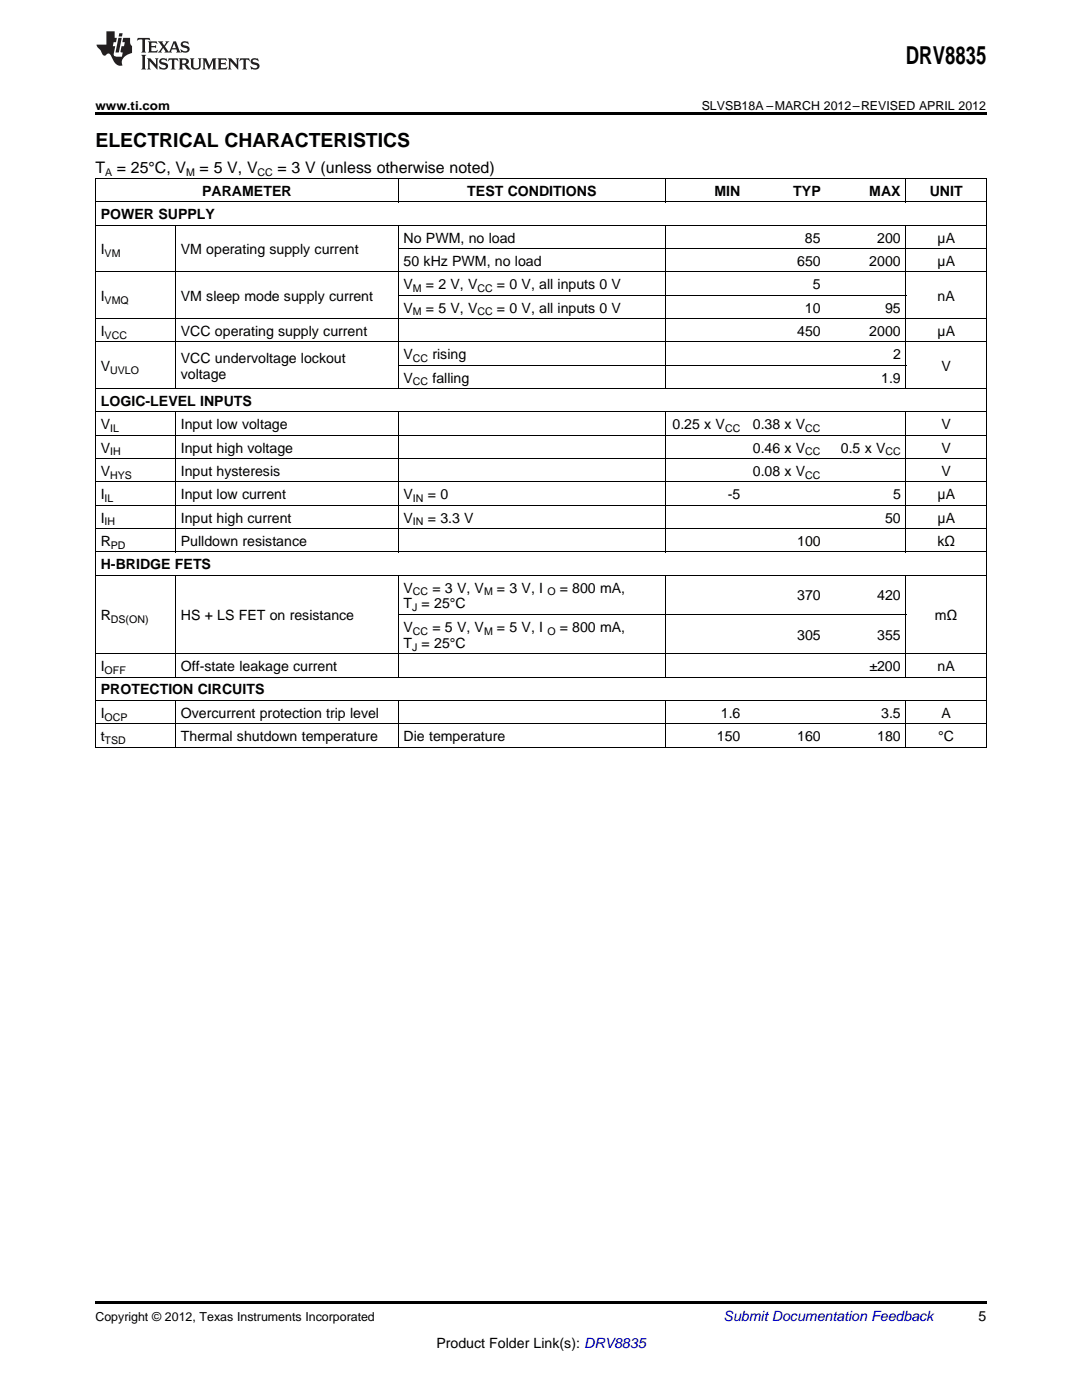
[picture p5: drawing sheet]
<svg xmlns="http://www.w3.org/2000/svg" width="216mm" height="279mm" viewBox="0 0 216 279" stroke-linecap="round" stroke-linejoin="round" font-family="sans-serif">
<defs><g id="words">
<text font-size="4.9" x="180.8" y="12.8">DRV8835</text>
<text font-size="3.9" x="19" y="29.3">ELECTRICAL CHARACTERISTICS</text>
<g font-size="3.2">
<text x="19" y="34.4">T</text>
<text x="23.3" y="34.4">= 25°C, V</text>
<text x="39.8" y="34.4">= 5 V, V</text>
<text x="55.4" y="34.4">= 3 V (unless otherwise noted)</text>
</g>
<g font-size="2.8">
<text x="40.3" y="39.1">PARAMETER</text>
<text x="93.2" y="39.1">TEST CONDITIONS</text>
<text x="142.6" y="39.1">MIN</text>
<text x="158.3" y="39.1">TYP</text>
<text x="173.5" y="39.1">MAX</text>
<text x="185.5" y="39.1">UNIT</text>
<text x="20.1" y="43.7">POWER SUPPLY</text>
<text x="20.1" y="50.7">I</text>
<text x="36.1" y="50.7">VM operating supply current</text>
<text x="80.5" y="48.4">No PWM, no load</text>
<text x="80.5" y="53.1">50 kHz PWM, no load</text>
<text x="159.1" y="53.1">650</text>
<text x="160.6" y="48.4">85</text>
<text x="173.5" y="53.1">2000</text>
<text x="175" y="48.4">200</text>
<text x="187.1" y="48.4">µA</text>
<text x="187.1" y="53.1">µA</text>
<text x="80.5" y="57.7">V</text>
<text x="85" y="57.7">= 2 V, V</text>
<text x="99.2" y="57.7">= 0 V, all inputs 0 V</text>
<text x="162.2" y="57.7">5</text>
<text x="20.1" y="60">I</text>
<text x="36.1" y="60">VM sleep mode supply current</text>
<text x="80.5" y="62.4">V</text>
<text x="85" y="62.4">= 5 V, V</text>
<text x="99.2" y="62.4">= 0 V, all inputs 0 V</text>
<text x="160.6" y="62.4">10</text>
<text x="176.6" y="62.4">95</text>
<text x="187.1" y="60">nA</text>
<text x="20.1" y="67">I</text>
<text x="36.1" y="67">VCC operating supply current</text>
<text x="80.5" y="71.7">V</text>
<text x="86.3" y="71.7">rising</text>
<text x="159.1" y="67">450</text>
<text x="173.5" y="67">2000</text>
<text x="178.2" y="71.7">2</text>
<text x="187.1" y="67">µA</text>
<text x="20.1" y="74">V</text>
<text x="36.1" y="72.4">VCC undervoltage lockout</text>
<text x="36.1" y="75.6">voltage</text>
<text x="80.5" y="76.3">V</text>
<text x="86.3" y="76.3">falling</text>
<text x="175.8" y="76.3">1.9</text>
<text x="187.9" y="74">V</text>
<text x="20.1" y="81">LOGIC-LEVEL INPUTS</text>
<text x="20.1" y="85.7">V</text>
<text x="36.1" y="85.7">Input low voltage</text>
<text x="134.2" y="85.7">0.25 x V</text>
<text x="150.2" y="85.7">0.38 x V</text>
<text x="187.9" y="85.7">V</text>
<text x="20.1" y="90.3">V</text>
<text x="20.1" y="95">V</text>
<text x="36.1" y="90.3">Input high voltage</text>
<text x="36.1" y="95">Input hysteresis</text>
<text x="150.2" y="90.3">0.46 x V</text>
<text x="150.2" y="95">0.08 x V</text>
<text x="167.8" y="90.3">0.5 x V</text>
<text x="187.9" y="90.3">V</text>
<text x="187.9" y="95">V</text>
<text x="20.1" y="99.6">I</text>
<text x="36.1" y="99.6">Input low current</text>
<text x="80.5" y="99.6">V</text>
<text x="85.4" y="99.6">= 0</text>
<text x="145.2" y="99.6">-5</text>
<text x="178.2" y="99.6">5</text>
<text x="187.1" y="99.6">μA</text>
<text x="20.1" y="104.3">I</text>
<text x="36.1" y="104.3">Input high current</text>
<text x="80.5" y="104.3">V</text>
<text x="85.4" y="104.3">= 3.3 V</text>
<text x="176.6" y="104.3">50</text>
<text x="187.1" y="104.3">μA</text>
<text x="20.1" y="108.9">R</text>
<text x="20.1" y="113.6">H-BRIDGE FETS</text>
<text x="36.1" y="108.9">Pulldown resistance</text>
<text x="159.1" y="108.9">100</text>
<text x="187" y="108.9">kΩ</text>
<text x="80.5" y="118.3">V</text>
<text x="86.3" y="118.3">= 3 V, V</text>
<text x="99.2" y="118.3">= 3 V, I</text>
<text x="111.7" y="118.3">= 800 mA,</text>
<text x="159.1" y="119.8">370</text>
<text x="175" y="119.8">420</text>
<text x="20.1" y="123.8">R</text>
<text x="36.1" y="123.8">HS + LS FET on resistance</text>
<text x="80.5" y="121.4">T = 25°C</text>
<text x="186.5" y="123.8">mΩ</text>
<text x="80.5" y="126.1">V</text>
<text x="80.5" y="129.3">T = 25°C</text>
<text x="86.3" y="126.1">= 5 V, V</text>
<text x="99.2" y="126.1">= 5 V, I</text>
<text x="111.7" y="126.1">= 800 mA,</text>
<text x="159.1" y="127.7">305</text>
<text x="175" y="127.7">355</text>
<text x="20.1" y="133.9">I</text>
<text x="36.1" y="133.9">Off-state leakage current</text>
<text x="173.5" y="133.9">±200</text>
<text x="187.1" y="133.9">nA</text>
<text x="20.1" y="138.6">PROTECTION CIRCUITS</text>
<text x="20.1" y="143.2">I</text>
<text x="36.1" y="143.2">Overcurrent protection trip level</text>
<text x="143.8" y="143.2">1.6</text>
<text x="175.8" y="143.2">3.5</text>
<text x="187.9" y="143.2">A</text>
<text x="20.1" y="147.9">t</text>
<text x="36.1" y="147.9">Thermal shutdown temperature</text>
<text x="80.5" y="147.9">Die temperature</text>
<text x="143.1" y="147.9">150</text>
<text x="159.1" y="147.9">160</text>
<text x="175" y="147.9">180</text>
<text x="187.2" y="147.9">°C</text>
<text x="195.3" y="263.6">5</text>
<text x="87.1" y="269">Product Folder Link(s): DRV8835</text>
</g>
<text font-size="2.8" fill="#0000c8" x="144.4" y="263.6">Submit Documentation Feedback</text>
<g font-size="2.5">
<text x="19" y="21.9">www.ti.com</text>
<text x="140" y="21.9">SLVSB18A –MARCH 2012–REVISED APRIL 2012</text>
<text x="19" y="263.6">Copyright © 2012, Texas Instruments Incorporated</text>
</g>
<g font-size="2.1">
<text x="21" y="35.1">A</text>
<text x="37.1" y="35.1">M</text>
<text x="51.4" y="35.1">CC</text>
<text x="20.9" y="51.3">VM</text>
<text x="82.4" y="58.3">M</text>
<text x="95.3" y="58.3">CC</text>
<text x="20.9" y="60.6">VMQ</text>
<text x="82.4" y="62.9">M</text>
<text x="95.3" y="62.9">CC</text>
<text x="20.9" y="67.6">VCC</text>
<text x="22" y="74.6">UVLO</text>
<text x="82.4" y="72.2">CC</text>
<text x="82.4" y="76.9">CC</text>
<text x="22" y="86.2">IL</text>
<text x="144.7" y="86.2">CC</text>
<text x="160.7" y="86.2">CC</text>
<text x="22" y="90.9">IH</text>
<text x="22" y="95.5">HYS</text>
<text x="160.7" y="90.9">CC</text>
<text x="160.7" y="95.5">CC</text>
<text x="176.7" y="90.9">CC</text>
<text x="20.9" y="100.2">IL</text>
<text x="82.4" y="100.2">IN</text>
<text x="20.9" y="104.8">IH</text>
<text x="82.4" y="104.8">IN</text>
<text x="22.1" y="109.5">PD</text>
<text x="82.4" y="118.8">CC</text>
<text x="96.6" y="118.8">M</text>
<text x="109.2" y="118.8">O</text>
<text x="22.1" y="124.3">DS(ON)</text>
<text x="82.2" y="122">J</text>
<text x="82.2" y="129.8">J</text>
<text x="82.4" y="126.6">CC</text>
<text x="96.6" y="126.6">M</text>
<text x="109.2" y="126.6">O</text>
<text x="20.9" y="134.5">OFF</text>
<text x="20.9" y="143.8">OCP</text>
<text x="20.9" y="148.4">TSD</text>
</g>
</g></defs>
<g fill="#231f20">
<path d="M27.5 7.6l-.1 .5 .4-.2h.6v.1v2.1l-.2 .4h1l-.3-.4v-2.1l.1-.1h.5l.5 .2-.2-.5zM29.5 8.3l.2 .3v1.5l-.2 .4h1.8l.2-.6a1.04 1.04 0 0 1-1.3 .2v-.7h.6l.3 .2v-.6l-.3 .2h-.6v-.6l.8-.1 .4 .3-.2-.5zM31.5 8.3l.9 1.1-.9 1.1h.8l-.2-.2 .5-.7 .4 .7-.2 .2h1.5l-.1-.2 .1-.4h.9l.1 .4-.2 .2h1l-.3-.3-.7-1.9h-.5l-.9 2-.8-1 .9-1h-.8l.1 .3-.3 .5-.4-.6 .2-.2zM34.7 8.6l.4 1h-.7zM36.3 8.4a.63 .63 0 0 0-.2 .7 .63 .63 0 0 0 .6 .4l.6 .2 .1 .2a.75 .75 0 0 1-.7 .4 .75 .75 0 0 1-.6-.5l.1 .7 .1-.1a1.11 1.11 0 0 0 1.5-.6 1.13 1.13 0 0 0-1.2-.8l-.1-.4a1.04 1.04 0 0 1 1.2 .2l-.2-.5-.1 .1-.5-.2zM28.2 10.9l.2 .4v2.2l-.2 .4h1l-.3-.4v-2.2l.3-.4zM29.3 11.6l.3 .4v1.5l-.3 .4h.8l-.2-.4v-1.3l1.5 1.7v-1.9l.2-.4h-.7l.2 .4v.9l-1.1-1.3zM32 11.8a.62 .62 0 0 0-.2 .7 .62 .62 0 0 0 .6 .4l.6 .1 .1 .3a.76 .76 0 0 1-.7 .3 .76 .76 0 0 1-.6-.4l.1 .7 .1-.1a1.11 1.11 0 0 0 1.5-.6 1.13 1.13 0 0 0-1.2-.8l-.1-.4a1.04 1.04 0 0 1 1.2 .2l-.2-.6-.1 .1-.5-.1zM33.7 11.6l-.2 .6a.61 .61 0 0 1 .8-.3v1.6l-.2 .4h.9l-.2-.4v-1.6a.63 .63 0 0 1 .8 .3l-.2-.6zM35.6 11.6l.3 .4v1.5l-.3 .4h1l-.2-.2v-.8l.5 .2a.76 .76 0 0 0 1.2 .7l-1-1a.58 .58 0 0 0 .6-.5 .58 .58 0 0 0-.5-.6zM36.4 11.9h.1a.45 .45 0 0 1 .5 .1 .45 .45 0 0 1 .1 .5l-.7 .2zM37.9 11.6l.2 .2a2.17 2.17 0 0 0 .3 1.9 .99 .99 0 0 0 1.6-.6v-1.1l.2-.4h-.7l.2 .2a1.92 1.92 0 0 1-.2 1.8 .6 .6 0 0 1-.9-.5v-1.1l.2-.4zM40.4 11.6l.2 .4v1.5l-.2 .4h.7l-.2-.4v-1.4l.8 1.8 .8-1.8v1.4l-.2 .4h.9l-.2-.4v-1.5l.2-.4h-.8l-.6 1.5-.6-1.5zM43.4 11.6l.2 .4v1.5l-.2 .4h1.8l.2-.6a1.04 1.04 0 0 1-1.3 .1v-.6h.5l.4 .2v-.6l-.4 .2h-.5v-.7h.8l.3 .3-.1-.6zM45.5 11.6l.2 .4v1.5l-.2 .4h.7l-.2-.4v-1.3l1.5 1.7v-1.9l.2-.4h-.7l.2 .4v.9l-1.1-1.3zM47.9 11.6l-.1 .6a.61 .61 0 0 1 .8-.3v1.6l-.3 .4h1l-.3-.4 .1-1.6a.63 .63 0 0 1 .7 .3l-.1-.6zM50.2 11.8a.62 .62 0 0 0-.2 .7 .62 .62 0 0 0 .6 .4l.6 .1 .2 .3a.76 .76 0 0 1-.8 .3 .76 .76 0 0 1-.6-.4l.1 .7 .2-.1a1.11 1.11 0 0 0 1.5-.6 1.13 1.13 0 0 0-1.3-.8l-.1-.4a1.04 1.04 0 0 1 1.2 .2l-.1-.6-.2 .1-.5-.1z"/>
<path d="M21.2 6.3v2.6h-1.9l.1 .4 .7 .9a.91 .91 0 0 0 1 .8 .56 .56 0 0 1 .5-.3 .56 .56 0 0 1 .5 .3l.4 .8a1.53 1.53 0 0 0 1.9 1.2 1.54 1.54 0 0 1 1-2.1l.9-.3v-1.4a1.52 1.52 0 0 1-.3-1.6h-1.4l-.2 .8h.5l-.2 .8h-.4l-.2 1v.2l.4 .1-.2 .8a1.93 1.93 0 0 1-1.6-.3l.3-1.8h-.5l.2-.8h.4l.2-.8h-.4v-1.3zM23.6 7.6l-.6 2.9h.7l.6-2.9zM23.8 6.6l-.1 .7h.6l.2-.7z"/>
</g>
<path d="M19 22.5h177.8v.5h-177.8zM19 259.7h177.8v.5h-177.8z" fill="#000"/>
<g fill="none" stroke="#000" stroke-width=".2">
<path d="M19 35.6h177.8M19.1 35.7v113.5M79.4 35.7v4.7M132.8 35.7v4.7M180.8 35.7v4.7M196.8 35.7v113.5M19 54.3h177.8M19 45h177.8M19 40.3h177.8M35 45v32.6M79.4 45v32.6M79.5 58.9h101.3"/>
<path d="M79.5 49.6h117.3M132.8 45v32.6M180.8 45v32.6M19 77.6h177.8M19 68.2h177.8M19 63.6h177.8M79.5 72.9h101.3M19 96.2h177.8M19 91.5h177.8M19 86.9h177.8M19 82.2h177.8M35 82.3v27.9"/>
<path d="M79.4 82.3v27.9M132.8 82.3v27.9M180.8 82.3v27.9M19 114.8h177.8M19 110.2h177.8M19 105.5h177.8M19 100.8h177.8M35 114.9v20.3M79.4 114.9v20.3M132.8 114.9v20.3M180.8 114.9v20.3M19 139.8h177.8"/>
<path d="M19 135.1h177.8M19 130.5h177.8M35 139.8v9.4M79.4 139.8v9.4M79.5 122.6h101.3M132.8 139.8v9.4M180.8 139.8v9.4M19 149.1h177.8M19 144.4h177.8"/>
</g>
<use href="#words"/>
</svg>
